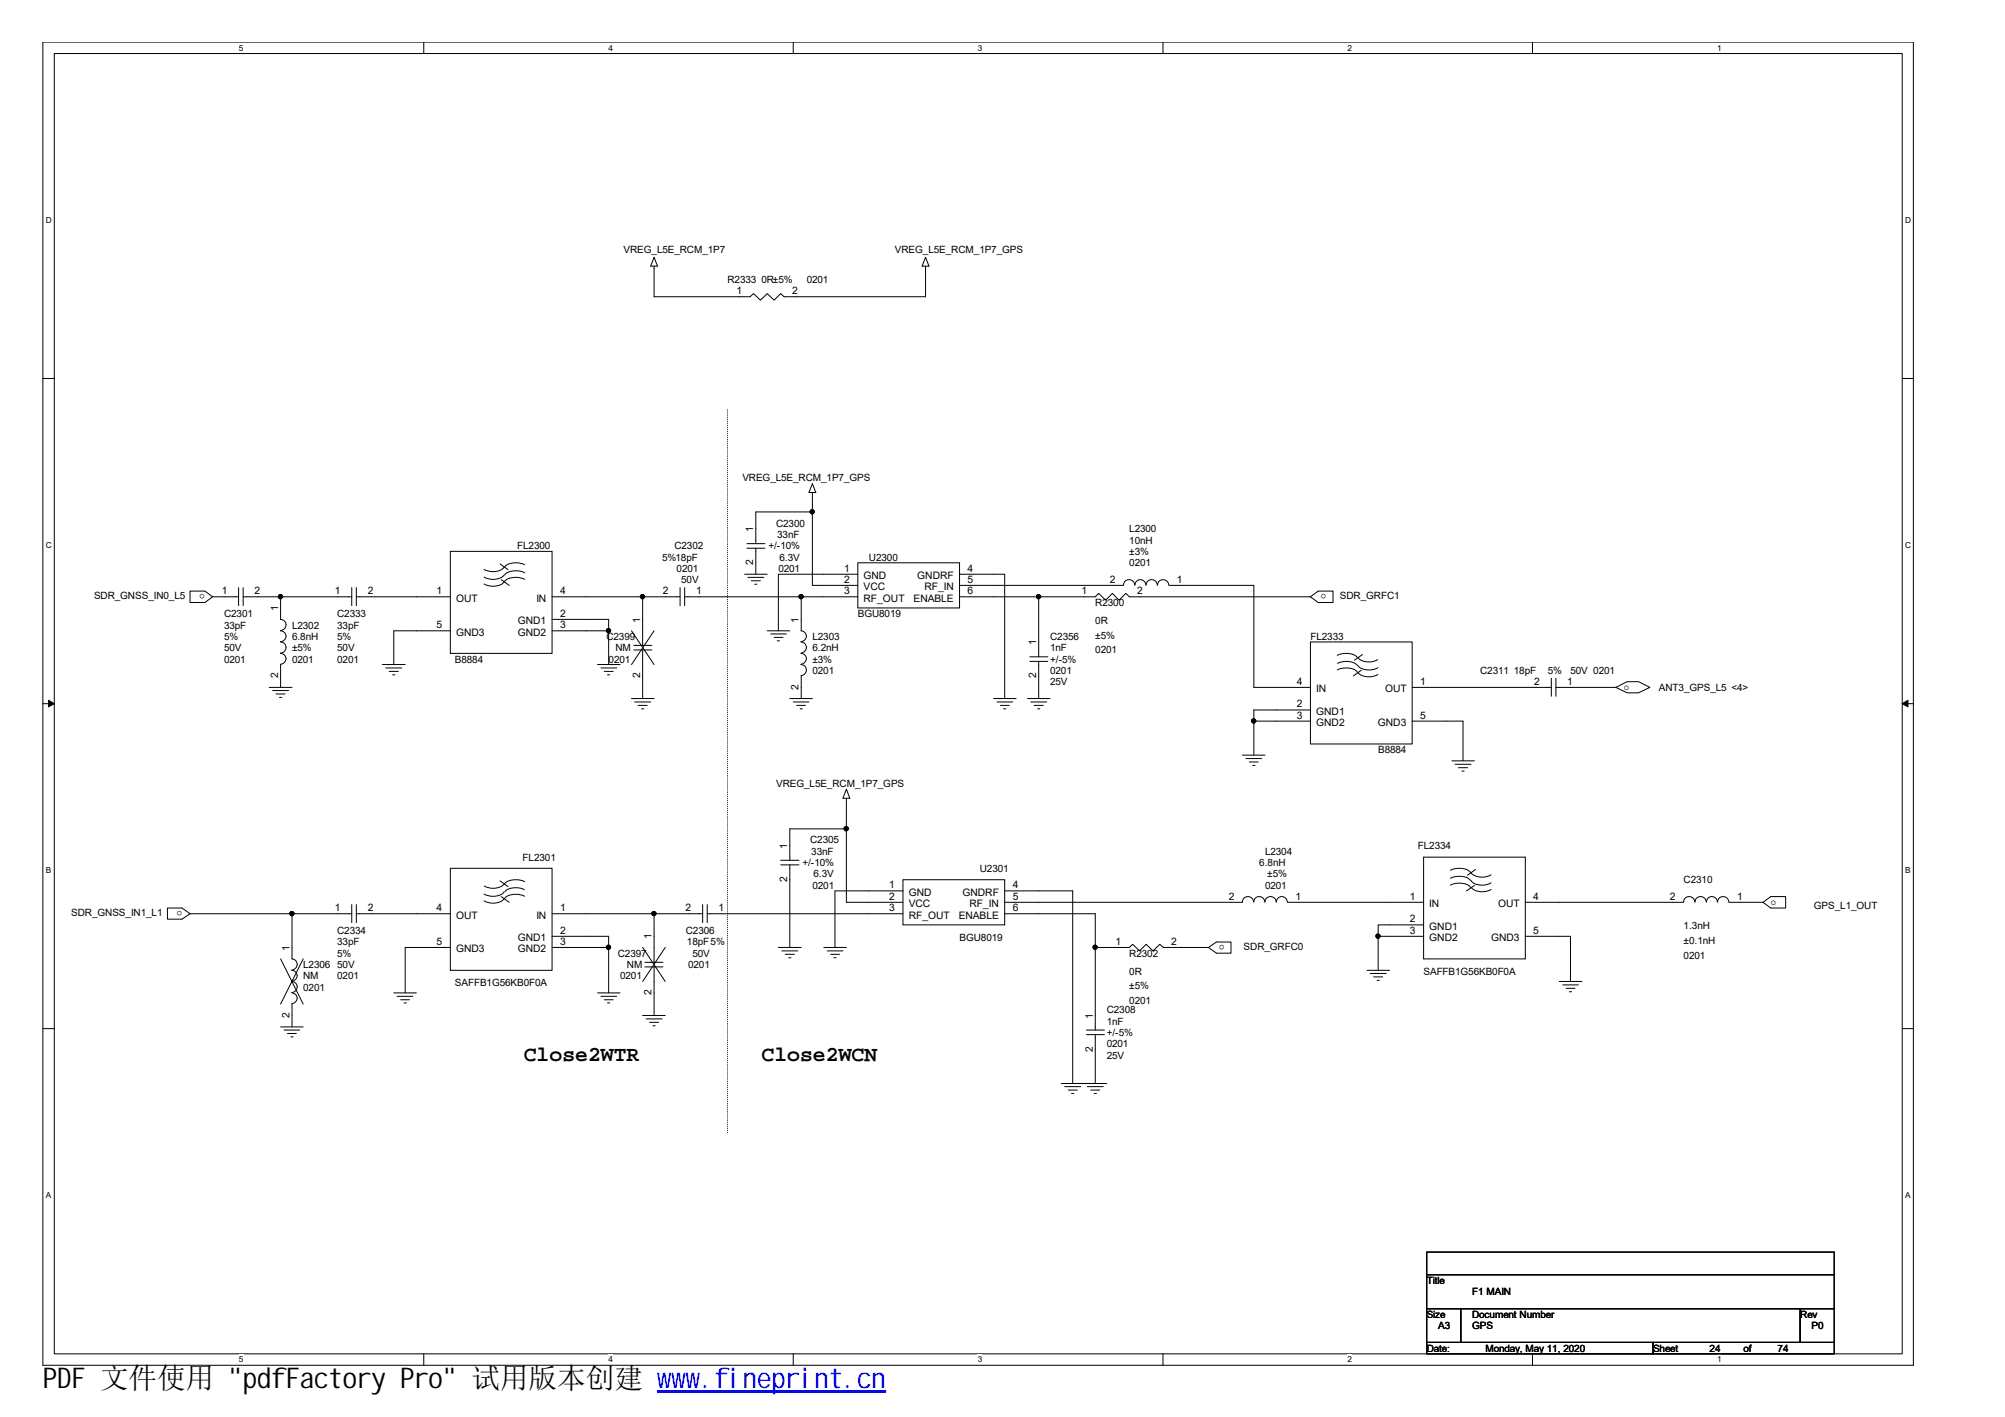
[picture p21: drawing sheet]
<svg xmlns="http://www.w3.org/2000/svg" width="297mm" height="210mm" viewBox="0 0 297 210" stroke-linecap="round" stroke-linejoin="round" font-family="sans-serif">
<defs><g id="words">
<text font-size="4.2" x="6.3" y="205.7">PDF 文件使用 &quot;pdfFactory Pro&quot; 试用版本创建 ww</text>
<text font-size="4.2" fill="#00f" x="99.5" y="205.7">w.fineprint.cn</text>
<g font-size="3.2">
<text x="77.6" y="157.2">Close2WTR</text>
<text x="112.8" y="157.2">Close2WCN</text>
</g>
<g font-size="1.5">
<text x="92.4" y="37.4">VREG_L5E_RCM_1P7</text>
<text x="107.8" y="42">R2333</text>
<text x="112.8" y="42">0R±5%</text>
<text x="119.5" y="42">0201</text>
<text x="132.6" y="37.4">VREG_L5E_RCM_1P7_GPS</text>
<text x="109.1" y="43.6">1</text>
<text x="117.3" y="43.6">2</text>
<text x="110" y="71.3">VREG_L5E_RCM_1P7_GPS</text>
<text x="76.6" y="81.4">FL2300</text>
<text x="98.1" y="83">5%18pF</text>
<text x="99.9" y="81.4">C2302</text>
<text x="111.6" y="83.7" transform="rotate(-90 111.6 83.7)">2</text>
<text x="111.6" y="78.8" transform="rotate(-90 111.6 78.8)">1</text>
<text x="113.8" y="81.4">+/-10%</text>
<text x="115" y="78">C2300</text>
<text x="115.1" y="79.7">33nF</text>
<text x="115.5" y="83">6.3V</text>
<text x="128.7" y="83">U2300</text>
<text x="167.3" y="78.8">L2300</text>
<text x="167.3" y="80.5">10nH</text>
<text x="167.3" y="82.2">±3%</text>
<text x="167.3" y="83.9">0201</text>
<text x="13.9" y="88.7">SDR_GNSS_IN0_L5</text>
<text x="30.4" y="88" transform="rotate(-180 30.4 88)">o</text>
<text x="32.9" y="88">1</text>
<text x="37.7" y="88">2</text>
<text x="49.6" y="88">1</text>
<text x="54.5" y="88">2</text>
<text x="64.7" y="88">1</text>
<text x="67.6" y="89.1">OUT</text>
<text x="79.5" y="89.1">IN</text>
<text x="83" y="88">4</text>
<text x="98.2" y="88">2</text>
<text x="100.2" y="84.7">0201</text>
<text x="100.9" y="86.4">50V</text>
<text x="103.1" y="88">1</text>
<text x="115.3" y="84.7">0201</text>
<text x="125.1" y="84.7">1</text>
<text x="125.1" y="86.3">2</text>
<text x="125.1" y="88">3</text>
<text x="127.9" y="85.8">GND</text>
<text x="127.9" y="87.4">VCC</text>
<text x="127.9" y="89.1">RF_OUT</text>
<text x="135.3" y="89.1">ENABLE</text>
<text x="135.9" y="85.8">GNDRF</text>
<text x="136.9" y="87.4">RF_IN</text>
<text x="143.3" y="84.7">4</text>
<text x="143.3" y="86.3">5</text>
<text x="143.3" y="88">6</text>
<text x="160.2" y="88">1</text>
<text x="162.3" y="89.8">R2300</text>
<text x="164.4" y="86.3">2</text>
<text x="168.5" y="88">2</text>
<text x="174.4" y="86.3">1</text>
<text x="196.5" y="88" transform="rotate(-180 196.5 88)">o</text>
<text x="198.5" y="88.7">SDR_GRFC1</text>
<text x="33.2" y="91.4">C2301</text>
<text x="33.2" y="93.1">33pF</text>
<text x="33.2" y="94.8">5%</text>
<text x="41.2" y="90.6" transform="rotate(-90 41.2 90.6)">1</text>
<text x="43.3" y="93.1">L2302</text>
<text x="43.3" y="94.8">6.8nH</text>
<text x="50" y="91.4">C2333</text>
<text x="50" y="93.1">33pF</text>
<text x="50" y="94.8">5%</text>
<text x="64.7" y="93.1">5</text>
<text x="67.6" y="94.2">GND3</text>
<text x="76.7" y="94.2">GND2</text>
<text x="76.7" y="92.5">GND1</text>
<text x="83" y="93.1">3</text>
<text x="83" y="91.4">2</text>
<text x="89.8" y="94.8">C2399</text>
<text x="94.8" y="92.3" transform="rotate(-90 94.8 92.3)">1</text>
<text x="118.3" y="92.3" transform="rotate(-90 118.3 92.3)">1</text>
<text x="120.4" y="94.8">L2303</text>
<text x="127.1" y="91.4">BGU8019</text>
<text x="153.5" y="95.6" transform="rotate(-90 153.5 95.6)">1</text>
<text x="155.6" y="94.8">C2356</text>
<text x="162.3" y="92.4">0R</text>
<text x="162.3" y="94.6">±5%</text>
<text x="194.1" y="94.8">FL2333</text>
<text x="33.2" y="98.1">0201</text>
<text x="33.2" y="96.4">50V</text>
<text x="41.2" y="100.5" transform="rotate(-90 41.2 100.5)">2</text>
<text x="43.3" y="96.4">±5%</text>
<text x="43.3" y="98.1">0201</text>
<text x="50" y="98.1">0201</text>
<text x="50" y="96.4">50V</text>
<text x="67.4" y="98.1">B8884</text>
<text x="90.2" y="98.1">0201</text>
<text x="91.2" y="96.4">NM</text>
<text x="94.8" y="100.5" transform="rotate(-90 94.8 100.5)">2</text>
<text x="120.4" y="96.4">6.2nH</text>
<text x="120.4" y="98.1">±3%</text>
<text x="120.4" y="99.8">0201</text>
<text x="153.5" y="100.5" transform="rotate(-90 153.5 100.5)">2</text>
<text x="155.6" y="96.4">1nF</text>
<text x="155.6" y="99.8">0201</text>
<text x="155.6" y="101.5">25V</text>
<text x="155.6" y="98.1">+/-5%</text>
<text x="162.3" y="96.8">0201</text>
<text x="192.1" y="101.4">4</text>
<text x="210.4" y="101.4">1</text>
<text x="219.3" y="99.8">C2311</text>
<text x="224.3" y="99.8">18pF</text>
<text x="227.3" y="101.4">2</text>
<text x="229.3" y="99.8">5%</text>
<text x="232.2" y="101.4">1</text>
<text x="232.7" y="99.8">50V 0201</text>
<text x="118.3" y="102.2" transform="rotate(-90 118.3 102.2)">2</text>
<text x="192.1" y="106.4">3</text>
<text x="192.1" y="104.8">2</text>
<text x="195" y="102.5">IN</text>
<text x="195" y="107.5">GND2</text>
<text x="195" y="105.9">GND1</text>
<text x="204.1" y="107.5">GND3</text>
<text x="205.2" y="102.5">OUT</text>
<text x="210.4" y="106.4">5</text>
<text x="240.6" y="102.2">o</text>
<text x="245.7" y="102.3">ANT3_GPS_L5 &lt;4&gt;</text>
<text x="204.2" y="111.6">B8884</text>
<text x="115" y="116.6">VREG_L5E_RCM_1P7_GPS</text>
<text x="116.6" y="125.8" transform="rotate(-90 116.6 125.8)">1</text>
<text x="120" y="124.9">C2305</text>
<text x="210.1" y="125.8">FL2334</text>
<text x="77.4" y="127.5">FL2301</text>
<text x="116.6" y="130.7" transform="rotate(-90 116.6 130.7)">2</text>
<text x="118.9" y="128.3">+/-10%</text>
<text x="120.2" y="126.6">33nF</text>
<text x="120.4" y="131.7">0201</text>
<text x="120.5" y="130">6.3V</text>
<text x="131.7" y="131.6">1</text>
<text x="145.2" y="129.1">U2301</text>
<text x="150" y="131.6">4</text>
<text x="186.6" y="128.3">6.8nH</text>
<text x="187.4" y="126.6">L2304</text>
<text x="187.4" y="131.7">0201</text>
<text x="187.7" y="130">±5%</text>
<text x="249.4" y="130.8">C2310</text>
<text x="10.5" y="135.7">SDR_GNSS_IN1_L1</text>
<text x="27" y="134.9" transform="rotate(-180 27 134.9)">o</text>
<text x="49.6" y="135">1</text>
<text x="54.5" y="135">2</text>
<text x="64.7" y="135">4</text>
<text x="67.6" y="136.1">OUT</text>
<text x="79.5" y="136.1">IN</text>
<text x="83" y="135">1</text>
<text x="101.6" y="135">2</text>
<text x="106.5" y="135">1</text>
<text x="131.7" y="133.3">2</text>
<text x="131.7" y="135">3</text>
<text x="134.6" y="132.7">GND</text>
<text x="134.6" y="134.4">VCC</text>
<text x="134.6" y="136.1">RF_OUT</text>
<text x="142" y="136.1">ENABLE</text>
<text x="142.6" y="132.7">GNDRF</text>
<text x="143.6" y="134.4">RF_IN</text>
<text x="150" y="133.3">5</text>
<text x="150" y="135">6</text>
<text x="182" y="133.3">2</text>
<text x="191.9" y="133.3">1</text>
<text x="208.9" y="133.3">1</text>
<text x="208.9" y="136.6">2</text>
<text x="211.8" y="134.4">IN</text>
<text x="211.8" y="137.7">GND1</text>
<text x="222" y="134.4">OUT</text>
<text x="227.2" y="133.3">4</text>
<text x="247.4" y="133.3">2</text>
<text x="249.4" y="137.7">1.3nH</text>
<text x="257.3" y="133.3">1</text>
<text x="262.3" y="134">o</text>
<text x="268.7" y="134.7">GPS_L1_OUT</text>
<text x="42.9" y="140.9" transform="rotate(-90 42.9 140.9)">1</text>
<text x="44.9" y="143.4">L2306</text>
<text x="50" y="138.4">C2334</text>
<text x="50" y="140.1">33pF</text>
<text x="50" y="143.4">50V</text>
<text x="50" y="141.7">5%</text>
<text x="64.7" y="140">5</text>
<text x="67.6" y="141.1">GND3</text>
<text x="76.7" y="141.1">GND2</text>
<text x="76.7" y="139.4">GND1</text>
<text x="83" y="140">3</text>
<text x="83" y="138.3">2</text>
<text x="91.5" y="141.7">C2397</text>
<text x="92.9" y="143.4">NM</text>
<text x="96.5" y="139.2" transform="rotate(-90 96.5 139.2)">1</text>
<text x="101.6" y="138.4">C2306</text>
<text x="101.8" y="140.1">18pF5%</text>
<text x="101.9" y="143.4">0201</text>
<text x="102.6" y="141.7">50V</text>
<text x="142.2" y="139.4">BGU8019</text>
<text x="165.3" y="140">1</text>
<text x="167.3" y="141.7">R2302</text>
<text x="173.5" y="140">2</text>
<text x="181.4" y="140" transform="rotate(-180 181.4 140)">o</text>
<text x="184.2" y="140.7">SDR_GRFC0</text>
<text x="208.9" y="138.3">3</text>
<text x="211.8" y="139.4">GND2</text>
<text x="220.9" y="139.4">GND3</text>
<text x="227.2" y="138.3">5</text>
<text x="249.4" y="139.9">±0.1nH</text>
<text x="249.4" y="142">0201</text>
<text x="44.9" y="145.1">NM</text>
<text x="44.9" y="146.7">0201</text>
<text x="50" y="145.1">0201</text>
<text x="67.4" y="146.1">SAFFB1G56KB0F0A</text>
<text x="91.9" y="145.1">0201</text>
<text x="96.5" y="147.4" transform="rotate(-90 96.5 147.4)">2</text>
<text x="167.3" y="144.4">0R</text>
<text x="167.3" y="146.6">±5%</text>
<text x="167.3" y="148.8">0201</text>
<text x="210.9" y="144.4">SAFFB1G56KB0F0A</text>
<text x="42.9" y="150.8" transform="rotate(-90 42.9 150.8)">2</text>
<text x="161.9" y="155.8" transform="rotate(-90 161.9 155.8)">2</text>
<text x="161.9" y="150.9" transform="rotate(-90 161.9 150.9)">1</text>
<text x="164" y="150.1">C2308</text>
<text x="164" y="151.8">1nF</text>
<text x="164" y="155.1">0201</text>
<text x="164" y="153.5">+/-5%</text>
<text x="164" y="156.8">25V</text>
<text x="211.4" y="190.2">Title</text>
<text x="218.1" y="191.8">F1 MAIN</text>
<text x="211.4" y="195.2">Size</text>
<text x="213.1" y="196.9">A3</text>
<text x="218.1" y="195.2">Document Number</text>
<text x="218.1" y="196.9">GPS</text>
<text x="266.7" y="195.2">Rev</text>
<text x="268.4" y="196.9">P0</text>
<text x="211.4" y="200.2">Date:</text>
<text x="220.1" y="200.2">Monday, May 11, 2020</text>
<text x="244.9" y="200.2">Sheet</text>
<text x="253.3" y="200.2">24</text>
<text x="258.3" y="200.2">of</text>
<text x="263.4" y="200.2">74</text>
</g>
<g font-size="1.2">
<text x="35.4" y="7.5">5</text>
<text x="90.1" y="7.5">4</text>
<text x="144.9" y="7.5">3</text>
<text x="199.6" y="7.5">2</text>
<text x="254.4" y="7.5">1</text>
<text x="6.8" y="33.1">D</text>
<text x="282.2" y="33.1">D</text>
<text x="6.8" y="81.2">C</text>
<text x="282.2" y="81.2">C</text>
<text x="6.8" y="129.4">B</text>
<text x="282.2" y="129.4">B</text>
<text x="6.8" y="177.5">A</text>
<text x="282.2" y="177.5">A</text>
<text x="35.4" y="201.8">5</text>
<text x="90.1" y="201.8">4</text>
<text x="144.9" y="201.8">3</text>
<text x="199.6" y="201.8">2</text>
<text x="254.4" y="201.8">1</text>
</g>
</g></defs>
<path d="M6.3 6.2h277.2v196h-277.1zM8 7.9h273.8v192.6h-273.8z" fill="none" stroke="#000" stroke-width=".15"/>
<g fill="#fff">
<path d="M35.4 6.4h.6v1.4h-.6z"/>
<path d="M35.4 200.7h.6v1.4h-.6z"/>
</g>
<path d="M62.8 6.2v1.7M62.8 200.5v1.7" fill="none" stroke="#000" stroke-width=".15"/>
<g fill="#fff">
<path d="M90.1 6.4h.7v1.4h-.7z"/>
<path d="M90.1 200.7h.7v1.4h-.7z"/>
</g>
<path d="M117.5 6.2v1.7M117.5 200.5v1.7" fill="none" stroke="#000" stroke-width=".15"/>
<g fill="#fff">
<path d="M144.9 6.4h.6v1.4h-.6z"/>
<path d="M144.9 200.7h.6v1.4h-.6z"/>
</g>
<path d="M172.3 6.2v1.7M172.3 200.5v1.7" fill="none" stroke="#000" stroke-width=".15"/>
<g fill="#fff">
<path d="M199.6 6.4h.7v1.4h-.7z"/>
<path d="M199.6 200.7h.7v1.4h-.7z"/>
</g>
<path d="M227 6.2v1.7M227 200.5v1.7" fill="none" stroke="#000" stroke-width=".15"/>
<g fill="#fff">
<path d="M254.4 6.4h.6v1.4h-.6z"/>
<path d="M254.4 200.7h.6v1.4h-.6z"/>
<path d="M6.8 31.9h.8v1.4h-.8z"/>
<path d="M282.2 31.9h.9v1.4h-.9z"/>
<path d="M6.8 80.1h.8v1.4h-.8z"/>
<path d="M282.2 80.1h.9v1.4h-.9z"/>
</g>
<path d="M6.3 56.1h1.7M281.8 56.1h1.7" fill="none" stroke="#000" stroke-width=".15"/>
<g fill="#fff">
<path d="M6.8 128.2h.7v1.4h-.7z"/>
<path d="M282.2 128.2h.8v1.4h-.8z"/>
</g>
<path d="M6.3 104.2h1.7M281.8 104.2h1.7" fill="none" stroke="#000" stroke-width=".15"/>
<path d="M7.2 103.7l.8 .5-.8 .5zM281.8 104.2l.9-.5v1z" fill="#000" stroke="#000" stroke-width=".15"/>
<g fill="#fff">
<path d="M6.8 176.4h.7v1.4h-.7z"/>
<path d="M282.2 176.4h.8v1.4h-.8z"/>
</g>
<g fill="none" stroke="#000" stroke-width=".15">
<path d="M96.9 39.4v4.6h14.2l.5-.5 1 1 1.1-1 1 1 1-1 .5 .5h20.9v-4.6M96.9 38.1l.5 1.3h-1zM137.1 38.1l.5 1.3h-1zM120.4 75.8h-8.4v4.7M120.4 71.6l.5 1.4h-1.1zM120.4 73v13.7h6.7M28.2 87.6h2.2l1.1 .8-1.1 .9h-2.2zM31.5 88.4h3.8M35.3 87.1v2.6M36 87.1v2.6M36 88.4h16.1M41.5 91.8a.83 .83 0 0 1 .9 .8 .83 .83 0 0 1-.9 .8"/>
<path d="M41.5 93.4a.81 .81 0 0 1 .9 .8 .81 .81 0 0 1-.9 .9M41.5 95.1a.83 .83 0 0 1 .9 .8 .83 .83 0 0 1-.9 .8M41.5 96.8a.81 .81 0 0 1 .9 .8 .81 .81 0 0 1-.9 .8M41.6 88.4v3.4M41.6 98.4v3.4M52.1 87.1v2.6M52.8 87.1v2.6M52.8 88.4h13.9M56.6 98.4h3.4M57.2 98.9h2.3M57.7 99.5h1.3M58.2 100h.3"/>
<path d="M66.7 81.7h15.1v15.1h-15.1zM66.7 93.4h-8.4v5M74.1 83.5l1.2 .9M74.3 85.9l1.1 .8M74.7 85.2a2.48 2.48 0 0 1-3 .3M74.7 86.2a2.39 2.39 0 0 1-3 .3M74.7 84a2.39 2.39 0 0 1-3 .3M77.7 83.7a2.94 2.94 0 0 0-2.8 .1l-.1 .2M77.7 85.8a2.94 2.94 0 0 0-2.8 .2l-.1 .2M77.7 84.9a2.97 2.97 0 0 0-2.8 .1l-.1 .2M81.8 93.4h8.4M81.8 88.4h13.4"/>
<path d="M81.8 91.8h8.4v6.6M88.5 98.4h3.4M89 98.9h2.4M89.5 99.5h1.3M90 100h.3M93.6 93.4l3.3 5M93.9 95.6h2.7M93.9 96.3h2.7M95.2 96.3v7.2M96.9 93.4l-3.3 5M100.8 88.4h-5.6v7.2M100.8 87.1v2.6"/>
<path d="M101.4 88.4h25.7M101.4 87.1v2.6M110.3 85.1h3.4M110.7 80.5h2.6M110.7 81.2h2.6M110.8 85.5h2.4M111.3 86h1.3M111.8 86.5h.3M112 81.2v3.9M113.7 93.4h3.3M114.2 93.9h2.3M114.7 94.4h1.3"/>
<path d="M115.1 94.9h.4M118.7 93.4a.8 .8 0 0 1 .8 .8 .8 .8 0 0 1-.8 .9M118.7 95.1a.83 .83 0 0 1 .8 .8 .83 .83 0 0 1-.8 .8M118.7 96.8a.8 .8 0 0 1 .8 .8 .8 .8 0 0 1-.8 .8M118.7 98.4a.83 .83 0 0 1 .8 .9 .83 .83 0 0 1-.8 .8M118.7 88.4v5M127.1 83.4h15.1v6.7h-15.1zM127.1 85.1h-11.8v8.3M142.2 88.4h20.1l.5-.5 1 1 1-1 1 1 1-1 .5 .5h26.8M142.2 85.1h6.6v18.4M142.2 86.7h24.3M152.6 97.3h2.6"/>
<path d="M152.6 98h2.6M153.9 88.4v8.9M153.9 98v5.5M166.5 86.7a.83 .83 0 0 1 .8-.8 .83 .83 0 0 1 .8 .8M168.1 86.7a.8 .8 0 0 1 .9-.8 .8 .8 0 0 1 .8 .8M169.8 86.7a.83 .83 0 0 1 .8-.8 .83 .83 0 0 1 .8 .8M171.5 86.7a.83 .83 0 0 1 .8-.8 .83 .83 0 0 1 .8 .8M173.2 86.7h12.6v15.1h8.3M194.1 95.1h15.1v15.1h-15.1zM194.1 88.4l1.2-.8h2.2v1.7h-2.2zM198.1 97.1a2.97 2.97 0 0 1 2.8 .1l.2 .2M198.1 99.2a2.93 2.93 0 0 1 2.8 .2l.2 .2"/>
<path d="M198.2 98.3a2.7 2.7 0 0 1 2.9 .3M201.2 98.6a2.41 2.41 0 0 0 2.9 .3M201.2 99.6a2.41 2.41 0 0 0 2.9 .3M201.2 97.4a2.37 2.37 0 0 0 2.9 .3M201.7 99.3l-1.2 .8M201.8 97l-1.1 .8M39.9 101.8h3.4M40.4 102.3h2.4M40.9 102.8h1.3M41.4 103.3h.3M93.6 103.5h3.3M94 104h2.4"/>
<path d="M94.5 104.5h1.4M95 105h.4M117 103.5h3.4M117.5 104h2.3M118 104.5h1.3M118.5 105h.4M118.7 100.1v3.4M125.4 116.9l.5 1.4h-1zM125.4 118.3v15.4h8.4M147.2 103.5h3.3M147.7 104h2.3M148.2 104.5h1.3"/>
<path d="M148.7 105h.3M152.2 103.5h3.4M152.7 104h2.4M153.2 104.5h1.4M153.7 105h.4M184.1 111.9h3.3M184.6 112.4h2.3M185.1 112.9h1.3M185.6 113.4h.3M185.8 106.8h8.3M194.1 105.2h-8.3v6.7M209.2 101.8h20.6"/>
<path d="M209.2 106.8h7.5v5.9M215.1 112.7h3.3M215.6 113.2h2.3M216.1 113.7h1.3M216.6 114.2h.3M229.8 100.5v2.6M230.5 101.8h8.9M230.5 100.5v2.6M239.4 101.8l1.6-.8h1.7l1.7 .8-1.7 .8h-1.7zM24.8 134.5h2.2l1.2 .9-1.2 .8h-2.2zM28.2 135.4h23.9M43.3 135.4v6.6"/>
<path d="M52.1 134v2.7M52.8 134v2.7M52.8 135.4h13.9M66.7 128.6h15.1v15.1h-15.1zM74.1 130.5l1.2 .8M74.3 132.8l1.1 .9M74.7 131a2.43 2.43 0 0 1-2.9 .2M74.7 132.1a2.39 2.39 0 0 1-3 .3M74.7 133.1a2.39 2.39 0 0 1-3 .3M77.7 131.8a2.63 2.63 0 0 0-2.9 .3M77.7 130.6a2.97 2.97 0 0 0-2.8 .1l-.1 .3M77.7 132.8a2.94 2.94 0 0 0-2.8 .1l-.1 .2"/>
<path d="M81.8 135.4h22.3M81.8 138.7h8.4v8.4M96.9 135.4v7.2M104.1 134v2.7M104.8 135.4h29M104.8 134v2.7M115.7 127.4h2.7M115.7 128.1h2.7M117 128.1v12.2M125.4 122.8h-8.4v4.6M133.8 130.3h15v6.7h-15zM133.8 132h-10.1v8.3"/>
<path d="M148.8 135.4h13.5v17.2M148.8 133.7h35.3M148.8 132h10.1v28.5M184.1 133.6a.83 .83 0 0 1 .8-.8 .83 .83 0 0 1 .8 .8M185.8 133.6a.8 .8 0 0 1 .8-.8 .8 .8 0 0 1 .8 .8M187.4 133.6a.83 .83 0 0 1 .8-.8 .83 .83 0 0 1 .9 .8M189.1 133.6a.8 .8 0 0 1 .8-.8 .8 .8 0 0 1 .8 .8M190.8 133.7h20.1M204.2 138.7h6.7M204.2 138.7v5M210.9 127h15.1v15h-15.1zM210.9 137h-6.7v1.7"/>
<path d="M214.9 128.9a2.93 2.93 0 0 1 2.8 .1l.1 .3M214.9 131.1a2.97 2.97 0 0 1 2.8 .1l.1 .3M214.9 130.1a2.93 2.93 0 0 1 2.8 .1l.1 .2M217.9 130.4a2.41 2.41 0 0 0 3 .4M217.9 129.3a2.41 2.41 0 0 0 3 .3M218 131.5a2.42 2.42 0 0 0 2.9 .3M218.4 131.2l-1.1 .8M218.6 128.8l-1.2 .8M226 133.7h23.4M226 138.7h6.7v6.7M249.4 133.6a.83 .83 0 0 1 .9-.8 .83 .83 0 0 1 .8 .8M251.1 133.6a.83 .83 0 0 1 .8-.8 .83 .83 0 0 1 .9 .8"/>
<path d="M252.8 133.6a.8 .8 0 0 1 .8-.8 .8 .8 0 0 1 .8 .8M254.5 133.6a.83 .83 0 0 1 .8-.8 .83 .83 0 0 1 .8 .8M256.2 133.7h5M261.2 133.7l1.1-.9h2.2v1.7h-2.2zM6.3 152.4h1.7M41.6 152.1h3.3M41.6 142l3.3 6.7M42.1 152.6h2.3M42.6 153.1h1.3M43.1 153.6h.3M43.2 142a.83 .83 0 0 1 .8 .9 .83 .83 0 0 1-.8 .8M43.2 143.7a.8 .8 0 0 1 .8 .8 .8 .8 0 0 1-.8 .8"/>
<path d="M43.2 145.4a.83 .83 0 0 1 .8 .8 .83 .83 0 0 1-.8 .8M43.2 147.1a.8 .8 0 0 1 .8 .8 .8 .8 0 0 1-.8 .8M43.3 148.7v3.4M44.9 142l-3.3 6.7M58.3 147.1h3.4M58.8 147.6h2.4M59.4 148.1h1.3M59.9 148.6h.3M66.7 140.3h-6.7v6.8M81.8 140.3h8.4M88.5 147.1h3.4M89 147.6h2.4"/>
<path d="M89.5 148.1h1.3M90 148.6h.3M95.2 150.4h3.4M95.2 140.3l3.4 5.1M95.5 142.6h2.7M95.5 143.2h2.7M95.7 150.9h2.4M96.2 151.4h1.4M96.7 151.9h.4M96.9 143.2v7.2M98.6 140.3l-3.4 5.1M115.3 140.3h3.4"/>
<path d="M115.8 140.9h2.4M116.3 141.4h1.4M116.8 141.9h.4M122 140.3h3.4M122.6 140.9h2.3M123.1 141.4h1.3M123.5 141.9h.4M161 152.6h2.6M161 153.3h2.6M162.3 140.3h5l.5-.4 1 1 1-1 1 1 1-1 .5 .4h6.7M162.3 153.3v7.2M179 140.3l1.2-.8h2.2v1.7h-2.2z"/>
<path d="M202.5 143.7h3.4M203 144.2h2.4M203.5 144.7h1.4M204 145.2h.3M231 145.4h3.4M231.5 145.9h2.3M232 146.4h1.3M232.5 146.9h.3M281.8 152.4h1.7M157.2 160.5h6.8M157.7 161h2.4M158.2 161.5h1.4"/>
<path d="M158.7 162h.4M161.1 161h2.3M161.6 161.5h1.3M162.1 162h.3M211.4 185.5h60.3v3.3h-60.3zM211.4 188.8h60.3v5.1h-60.3zM211.4 193.9h5v5h-5zM211.4 198.9h33.5v1.6h-33.5zM216.4 193.9h50.3v5h-50.3zM244.9 198.9h26.8v1.6h-26.8zM266.7 193.9h5v5h-5z"/>
</g>
<path d="M107.8 60.7v107.3" fill="none" stroke="#000" stroke-width=".15" stroke-dasharray="0 .3"/>
<g fill="#000" stroke="#000" stroke-width=".15">
<circle cx="120.3" cy="75.8" r=".32"/>
<circle cx="41.5" cy="88.4" r=".32"/>
<circle cx="90.1" cy="93.4" r=".32"/>
<circle cx="95.2" cy="88.4" r=".32"/>
<circle cx="118.7" cy="88.4" r=".32"/>
<circle cx="153.9" cy="88.4" r=".32"/>
<circle cx="185.7" cy="106.8" r=".32"/>
<circle cx="43.2" cy="135.3" r=".32"/>
<circle cx="96.9" cy="135.3" r=".32"/>
<circle cx="125.4" cy="122.8" r=".32"/>
<circle cx="204.1" cy="138.7" r=".32"/>
<circle cx="90.1" cy="140.3" r=".32"/>
<circle cx="162.2" cy="140.3" r=".32"/>
</g>
<path d="M97.4 206h33.8" fill="none" stroke="#00f" stroke-width=".18"/>
<path d="M97.4 206.2h33.8" fill="none" stroke="#00f" stroke-width=".21"/>
<use href="#words"/>
</svg>
